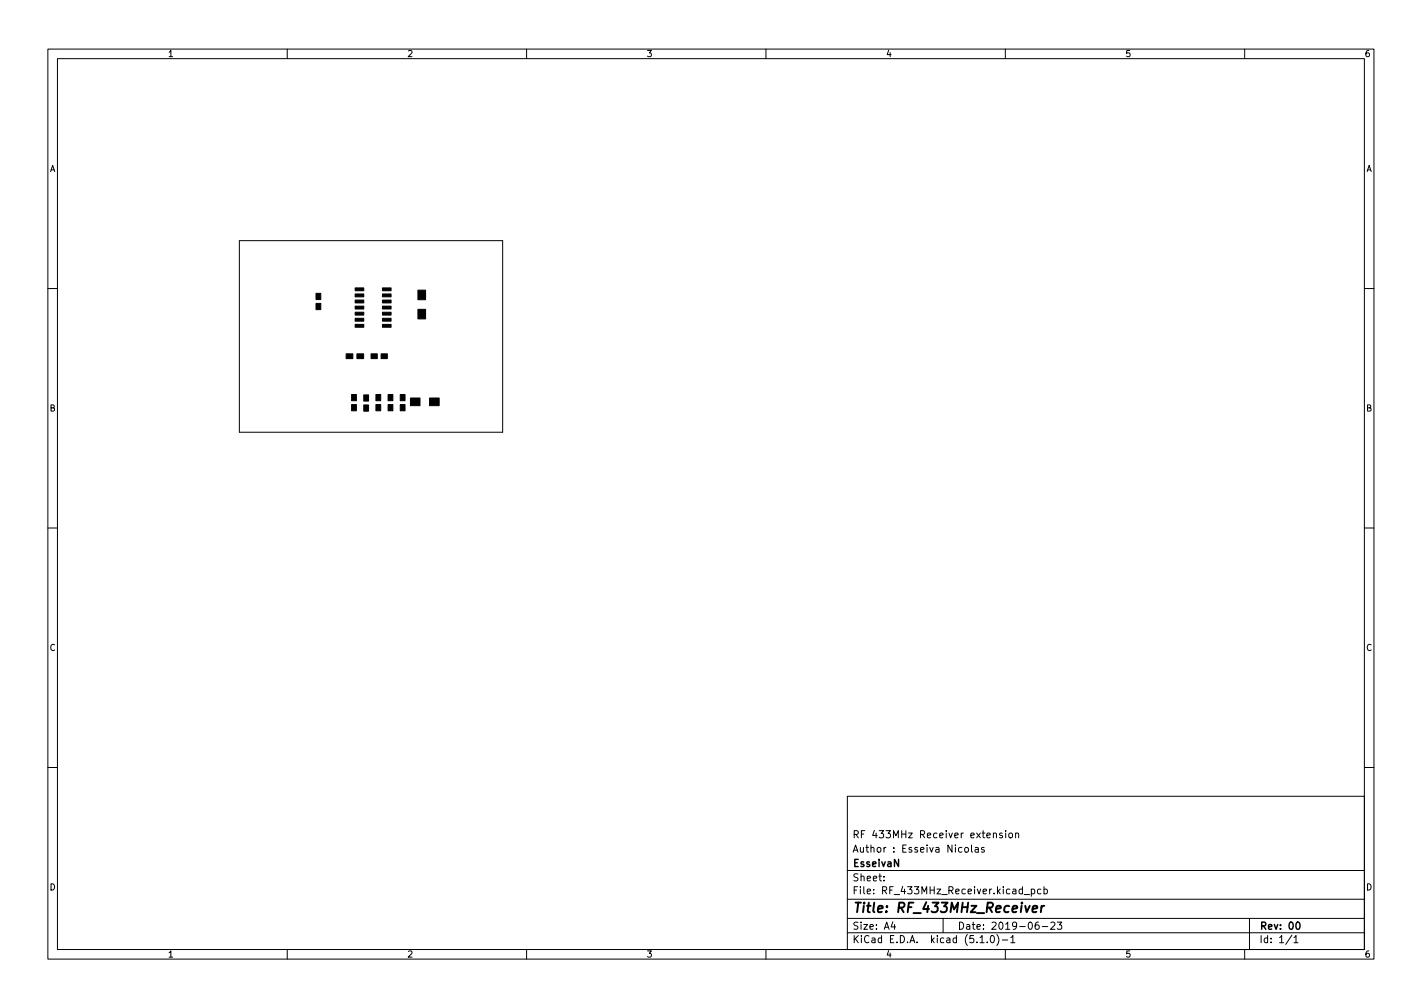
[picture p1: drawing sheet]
<svg xmlns="http://www.w3.org/2000/svg" width="297mm" height="210mm" viewBox="0 0 297 210" stroke-linecap="round" stroke-linejoin="round" font-family="sans-serif">
<defs><g id="words">
<text font-size="2.8" x="178" y="190.6">Title: RF_433MHz_Receiver</text>
<g font-size="2.1">
<text x="178" y="178">Author : Esseiva Nicolas</text>
<text x="178" y="175">RF 433MHz Receiver extension</text>
<text x="178" y="184">Sheet:</text>
<text x="178" y="181">EsseivaN</text>
<text x="178" y="186.7">File: RF_433MHz_Receiver.kicad_pcb</text>
<text x="178" y="196.9">KiCad E.D.A. kicad (5.1.0)-1</text>
<text x="178" y="194.1">Size: A4</text>
<text x="200" y="194.1">Date: 2019-06-23</text>
<text x="263" y="194.1">Rev: 00</text>
<text x="263" y="196.9">Id: 1/1</text>
</g>
<g font-size="1.8">
<text x="35" y="11.9">1</text>
<text x="85" y="11.9">2</text>
<text x="135" y="11.9">3</text>
<text x="185" y="11.9">4</text>
<text x="235" y="11.9">5</text>
<text x="285" y="11.9">6</text>
<text x="10.3" y="35.9">A</text>
<text x="285.3" y="35.9">A</text>
<text x="10.3" y="85.9">B</text>
<text x="285.3" y="85.9">B</text>
<text x="10.3" y="135.9">C</text>
<text x="285.3" y="135.9">C</text>
<text x="10.3" y="185.9">D</text>
<text x="285.3" y="185.9">D</text>
<text x="35" y="199.9">1</text>
<text x="85" y="199.9">2</text>
<text x="135" y="199.9">3</text>
<text x="185" y="199.9">4</text>
<text x="235" y="199.9">5</text>
<text x="285" y="199.9">6</text>
</g>
</g></defs>
<g fill="none" stroke="#000" stroke-width=".21">
<path d="M10 10.2h277v190.1h-277zM12 12.2h273v186.1h-273zM60 10.2v2M110 10.2v2M160 10.2v2M210 10.2v2M260 10.2v2M50 50.2h55v40h-55zM10 60.2h2M285 60.2h2M10 110.2h2M285 110.2h2"/>
<path d="M10 160.2h2M177 166.3h108v32h-108zM201.6 177l.4-.1 .3 .3v.4l-.3 .3h-.4l-.1-.3zM202.9 176.4v1.3l.2 .2M203.7 177h.6l.1 .9M204.4 177.3l-.5 .1-.3 .2 .3 .3h.5M205.6 177l-.4-.1-.2 .2 .1 .3 .5 .1v.4h-.6M207.5 174.1l.2-.2 .4 .1v.9M209.4 174l-.4-.1-.2 .2 .1 .3 .5 .1v.4h-.6M210.1 173.4v.2M210.1 173.9v1M210.9 174l.3-.1 .3 .3v.4l-.3 .3h-.3l-.2-.3z"/>
<path d="M212.1 174.1l.3-.2 .3 .1 .1 .9M212.1 173.9v1M285 160.2h2M60 198.3v2M110 198.3v2M160 198.3v2M177 194.8h108M177 191.8h108M177 187.8h108M177 181.8h108M184.6 183.8v.1M184.6 183v.1"/>
<path d="M186.5 192.5l-.4 1h1M186.9 193v1M197 191.8v3M204.7 195.8l.4-.5v1.5M204.7 196.8h.9M206.2 196.7v.1M207 195.5l.2-.2a.8 .8 0 0 1 .5 .8 .8 .8 0 0 1-.5 .7l-.2-.1-.1-.4zM208.2 195.1a1.72 1.72 0 0 1 0 2.3M209.4 196.3h1.1M210 198.3v2M211.1 195.8l.5-.5v1.5M211.1 196.8h.9"/>
<path d="M213.9 186.8h1.2M215.4 185.7l.5-.1 .2 .3-.1 .7h-.6M215.4 185.6v1.5M216.9 192.5l-.4 .1a1.01 1.01 0 0 0 0 1.4l.5-.1 .1-.5-.3-.3-.4 .1-.2 .2M217.4 185.7l-.4-.1-.3 .3 .2 .7h.5M217.7 193.5h1.2M218.1 185.7l.4-.1 .3 .3-.2 .7h-.5M218.1 185.1v1.5M219.5 192.7l.6-.2 .3 .5-1 1h1M220.9 192.5h.9l-.5 .6 .4 .1v.7l-.2 .1-.6-.1M260 198.3v2M261 191.8v6.5"/>
<path d="M269.9 195.3l-1.3 1.9M270.3 195.8l.4-.5v1.5M270.3 196.8h.8"/>
</g>
<path d="M270.9 192.6l.2-.1a.8 .8 0 0 1 .5 .8 .8 .8 0 0 1-.5 .7 1 1 0 0 1-.2-1.4z" fill="none" stroke="#000" stroke-width=".3"/>
<path d="M215.7 189.8l1-.2-.1-.4h-.7l-.3 1 .3 .3 .6-.1M217.6 189.1l-.2 1.4M218.2 189.1l-.4 .1-.3 .3" fill="none" stroke="#000" stroke-width=".4"/>
<g fill="#000" stroke="#000" stroke-width=".21">
<path d="M66 63.3h1v1.3h-1zM66 61.2h1v1.3h-1zM72.3 73.9h1.4v1h-1.4zM74.2 60.1h1.8v.6h-1.8zM74.2 61.4h1.8v.6h-1.8zM74.2 62.6h1.8v.6h-1.8zM74.2 63.9h1.8v.6h-1.8zM74.2 65.2h1.8v.6h-1.8zM74.2 66.5h1.8v.6h-1.8zM74.2 67.7h1.8v.6h-1.8zM74.6 73.9h1.4v1h-1.4zM77.5 73.9h1.3v1h-1.3z"/>
<path d="M79.6 73.9h1.3v1h-1.3zM79.9 67.7h1.8v.6h-1.8zM79.9 66.5h1.8v.6h-1.8zM79.9 65.2h1.8v.6h-1.8zM79.9 63.9h1.8v.6h-1.8zM79.9 62.6h1.8v.6h-1.8zM79.9 61.4h1.8v.6h-1.8zM79.9 60.1h1.8v.6h-1.8zM87.3 64.6h1.6v2h-1.6zM87.3 60.6h1.6v2h-1.6zM73.4 84.5h1v1.3h-1zM73.4 82.4h1v1.3h-1z"/>
<path d="M76 82.5h1v1.3h-1zM76 84.6h1v1.3h-1zM78.5 84.5h1v1.3h-1zM78.5 82.4h1v1.3h-1zM81.1 82.4h1v1.3h-1zM81.1 84.5h1v1.3h-1zM83.6 84.5h1v1.3h-1zM83.6 82.4h1v1.3h-1zM85.7 83.1h2v1.6h-2zM89.7 83.1h2v1.6h-2z"/>
</g>
<use href="#words"/>
</svg>
